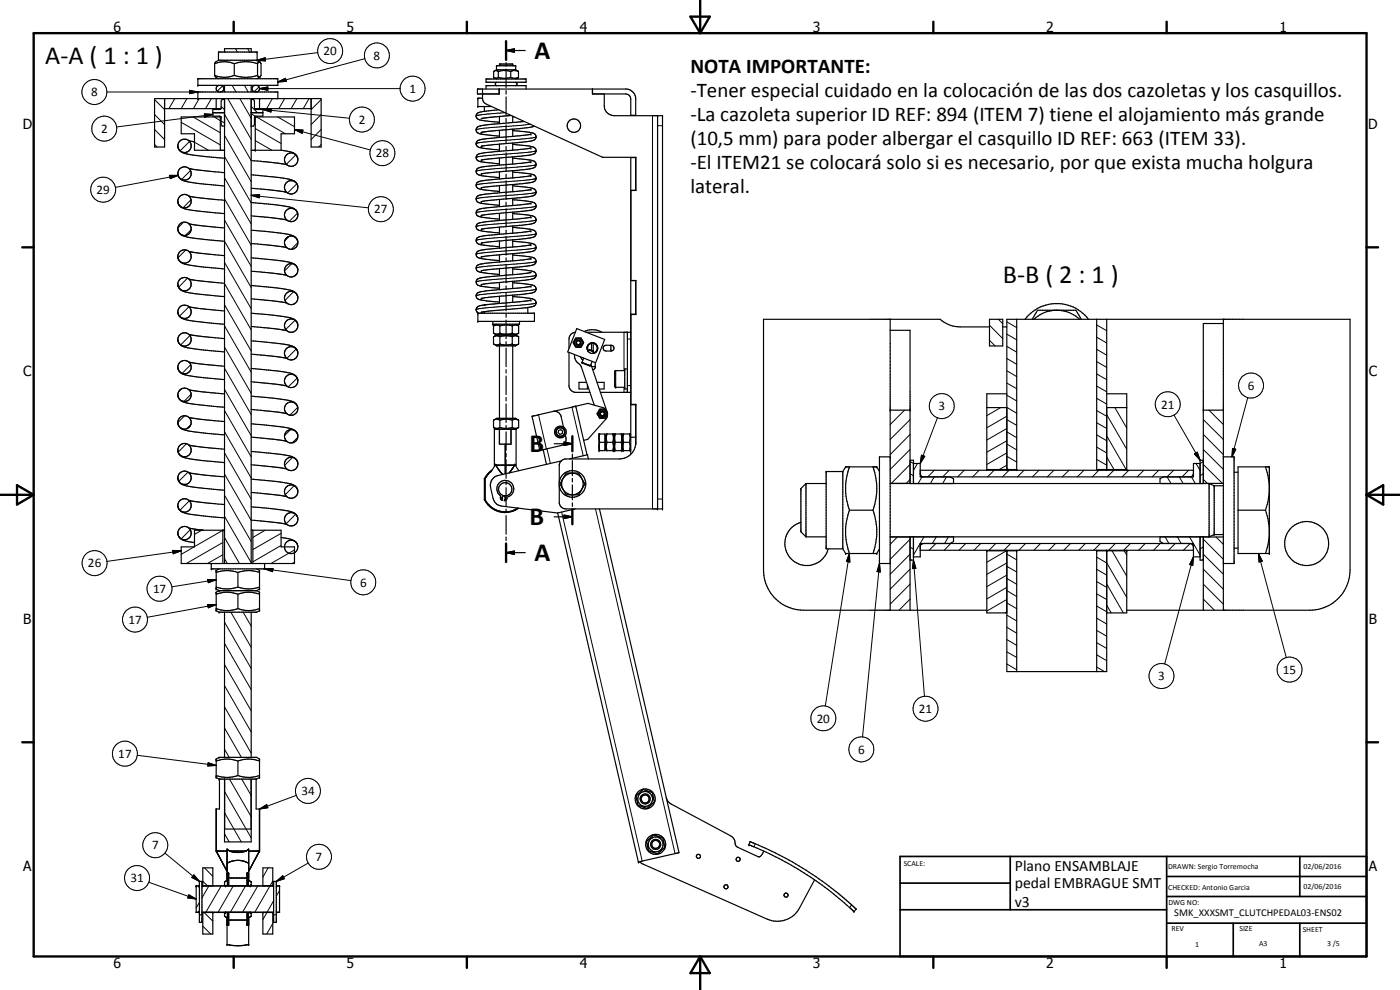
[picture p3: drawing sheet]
<svg xmlns="http://www.w3.org/2000/svg" width="420mm" height="297mm" viewBox="0 0 420 297" stroke-linecap="round" stroke-linejoin="round" font-family="sans-serif">
<defs><g id="words">
<g font-size="7.9">
<text x="160.4" y="17.7">A</text>
<text x="13.6" y="19.2">A-A ( 1 : 1 )</text>
<text x="301" y="84.8">B-B ( 2 : 1 )</text>
<text x="158.9" y="135.7">B</text>
<text x="158.9" y="157.6">B</text>
<text x="160.4" y="168.3">A</text>
</g>
<g font-size="6.3">
<text x="207.2" y="21.8">NOTA IMPORTANTE:</text>
<text x="207.2" y="29">-Tener especial cuidado en la colocación de las dos cazoletas y los casquillos.</text>
<text x="207.2" y="36.2">-La cazoleta superior ID REF: 894 (ITEM 7) tiene el alojamiento más grande</text>
<text x="207.2" y="43.4">(10,5 mm) para poder albergar el casquillo ID REF: 663 (ITEM 33).</text>
<text x="207.2" y="50.6">-El ITEM21 se colocará solo si es necesario, por que exista mucha holgura</text>
<text x="207.2" y="57.8">lateral.</text>
</g>
<g font-size="4.7">
<text x="304.6" y="261.2">Plano ENSAMBLAJE</text>
<text x="304.6" y="266.6">pedal EMBRAGUE SMT</text>
<text x="304.6" y="272">v3</text>
</g>
<g font-size="4.2">
<text x="34" y="9.6">6</text>
<text x="104" y="9.6">5</text>
<text x="174" y="9.6">4</text>
<text x="244" y="9.6">3</text>
<text x="314" y="9.6">2</text>
<text x="384" y="9.6">1</text>
<text x="6.8" y="38.7">D</text>
<text x="410.6" y="38.7">D</text>
<text x="7" y="112.9">C</text>
<text x="410.8" y="112.9">C</text>
<text x="7" y="187.1">B</text>
<text x="410.8" y="187.1">B</text>
<text x="7" y="261.4">A</text>
<text x="410.8" y="261.4">A</text>
<text x="34" y="290.4">6</text>
<text x="104" y="290.4">5</text>
<text x="174" y="290.4">4</text>
<text x="244" y="290.4">3</text>
<text x="314" y="290.4">2</text>
<text x="384" y="290.4">1</text>
</g>
<g font-size="3.9">
<text x="97.1" y="16.6">20</text>
<text x="112.1" y="17.9">8</text>
<text x="27.4" y="28.9">8</text>
<text x="122.9" y="27.9">1</text>
<text x="30.3" y="39.9">2</text>
<text x="107.6" y="37.2">2</text>
<text x="112.8" y="47.2">28</text>
<text x="29" y="58.2">29</text>
<text x="112.3" y="64.1">27</text>
<text x="374.5" y="117">6</text>
<text x="281.6" y="123.1">3</text>
<text x="348.5" y="122.6">21</text>
<text x="26.4" y="170.2">26</text>
<text x="45.9" y="177.9">17</text>
<text x="108.1" y="176">6</text>
<text x="38.6" y="187.2">17</text>
<text x="385" y="202.2">15</text>
<text x="347.6" y="204.1">3</text>
<text x="275.8" y="213.9">21</text>
<text x="245.1" y="216.8">20</text>
<text x="35.5" y="227.4">17</text>
<text x="257.5" y="226.1">6</text>
<text x="90.5" y="238.6">34</text>
<text x="45.6" y="254.8">7</text>
<text x="94.7" y="258.3">7</text>
<text x="39.1" y="264.7">31</text>
</g>
<text font-size="3.1" x="352.4" y="275">SMK_XXXSMT_CLUTCHPEDAL03-ENS02</text>
<g font-size="2.4">
<text x="271.2" y="259.7">SCALE:</text>
<text x="350.6" y="260.8">DRAWN: Sergio Torremocha</text>
<text x="391.2" y="260.6">02/06/2016</text>
<text x="350.6" y="267">CHECKED: Antonio Garcia</text>
<text x="391.2" y="266.7">02/06/2016</text>
<text x="350.6" y="271.4">DWG NO:</text>
<text x="351.6" y="279.3">REV</text>
<text x="372" y="279.4">SIZE</text>
<text x="391" y="279.6">SHEET</text>
<text x="358.7" y="284.1">1</text>
<text x="377.9" y="283.8">A3</text>
<text x="398.3" y="283.8">3 /5</text>
</g>
</g></defs>
<g fill="none" stroke="#000" stroke-width=".35">
<path d="M64.4 19.1l2.9-.6 3 .6M64.4 19.1v3.5M65.6 18.1v-2.5h11.6v2.5M65.6 18.1h11.6M65.6 18.1l-.8 .4-.4 .6M67.4 15.6v-1h8v1M70.3 19.1a10.6 10.6 0 0 1 7 0M70.3 19.1v3.5M77.2 18.1l.7 .4M77.3 19.1a.46 .46 0 0 1 .3-.5 .46 .46 0 0 1 .6 .2l.1 .3v3.5l-.4 .6M77.3 19.1v3.5M149.9 19.7v-.5h4v.5"/>
<path d="M151.9 15.2l2.5-.6v1.1zM151.9 12.4v5.5M151.9 18.8v1.1M151.9 15.2h5.7M49.4 29.6v14.5h-3v-14.5h50v14.5h-3v-14.5M49.4 32.6h16.9M59.4 29.6v-2h24v2M59.4 23.6h24v2h-24zM63.9 33.8h3.5M64.4 22.6a7.5 7.5 0 0 0 5.9 0M64.4 22.6l.3 .5 .9 .5M64.9 29.6v3"/>
<path d="M65.9 25.6a.99 .99 0 0 0-1 1 .99 .99 0 0 0 1 1M66.1 35.1v10M66.1 25.6a1 1 0 0 1 1 1 1 1 0 0 1-1 1M66.3 35.1h-11.9v5h4v5h9M67.4 29.8h-.7l-.3 .6v2.1l-.2 .3-2.3 .1v1.9l2.3 .2 .2 .2v2.1l.3 .5h.7M67.4 25.6v2M67.4 29.6v139.5M70.3 22.6a10.5 10.5 0 0 0 7 0M75.4 29.8h.7l.3 .6v1.9l.2 .5 2.3 .1v1.9h-2l-.4 .3-.1 2.2-.3 .5h-.7M75.4 25.6v2M75.4 29.6v139.5M75.4 33.8h3.5"/>
<path d="M76.4 32.6h17M76.4 35.1h12v5h-4v5M76.6 35.1v10M76.6 25.6a.99 .99 0 0 0-1 1 .99 .99 0 0 0 1 1M76.9 25.6a1 1 0 0 1 1 1 1 1 0 0 1-1 1M77.3 22.6l.2 .5 .4 .1M77.9 29.6v3M77.9 23.2l-.7 .4M144.8 26.7v3.1l.4 .8 .8 .6 34.8 16h10v9.9h-1.5v27.1M144.8 29.5h-1.4v2.5h4.1M145.4 32v1.4M145.9 26.7v-1h12v1"/>
<path d="M145.9 23.7h12v1h-12zM148.4 21.3l.6-.1 .6 .3M148.4 21.3l-.2 .2v1.7l.2 .2M148.4 23.4l.6 .3M149 21v-1.3h5.8v1.3M149 21h5.8M149 21l-.6 .3M149.1 24.7a.54 .54 0 0 0-.4 .4 .54 .54 0 0 0 .3 .6M149.6 21.5a5.7 5.7 0 0 1 3.7 0M149.6 23.2l-.6 .3-.6-.1M149.6 23.2a6.6 6.6 0 0 0 3.7 0M149.6 21.5v1.7"/>
<path d="M149.7 32.9l-4.1 .5a2.74 2.74 0 0 0-2.7 1.2 1.65 1.65 0 0 0 2 1.6l5 .5M149.8 26.7v1.5h-6.5v-1.5h44.9a3.2 3.2 0 0 1 2.6 2.6v5.4M149.9 35v2.1M149.9 39.1v2.2M149.9 39.1l-5.5 .7M151.9 20.7v5.6M151.9 27.2v1M151.9 29.1v5.6M151.9 35.6v1M151.9 37.5v5.6M153.3 23.2a2.52 2.52 0 0 0 2.1 .1M153.3 21.5v1.7"/>
<path d="M153.4 34.7l-9 .9M153.9 34.9v1.8M153.9 38.8v2.1M153.9 35.1h.4M153.9 39.2l5.1 .6a1.39 1.39 0 0 1 1.5 .4 1.39 1.39 0 0 1 .2 1.5 11.3 11.3 0 0 1-5.3 1.1l-11 1.1M154.6 24.7a.52 .52 0 0 1 .5 .4 .52 .52 0 0 1-.3 .6M154.8 21l.7 .4M155.4 21.4a2.31 2.31 0 0 0-2.1 .1M155.4 21.4l.2 .1-.1 1.8M155.5 23.3l-.7 .4M157.3 36.4l-4.2 .4a41.1 41.1 0 0 0-9.8 1.3 1.3 1.3 0 0 0-.2 1.5 1.3 1.3 0 0 0 1.4 .7l5.4 .6M160.3 37.8l-1.9 .5-8.5 .8"/>
<path d="M177.8 26.7v1.5h10a1.52 1.52 0 0 1 1.5 1.5v5M181.3 28.2v3.5a2.96 2.96 0 0 0 3.1 3h14.4v118h-29a2.07 2.07 0 0 1-2-1.7v-5.2M189.3 34.6h1.5M197.3 34.7v118M53.4 52.1l.1 .5M53.4 43.7l.1 .6M53.5 44.3l.5 1M53.5 44.3a2 2 0 0 1 1.5-2.5h1l.8 .5 .5 .9 .1 1a2.03 2.03 0 0 1-3.1 1.2M53.5 44.3l.7 1.1M53.5 52.6l.3 .7M53.5 52.6v.3M53.7 53.2l.1 .2"/>
<path d="M53.8 53.3l.5 .5a23.8 23.8 0 0 0 7.3 1.5l5.8 .5M54.1 45.3a11.8 11.8 0 0 0 5.9 1.5l7.4 .7M56.7 50.5l.5 .8a1.92 1.92 0 0 1-.7 2.4l-.7 .3h-.8l-1-.5M56.7 58.8l.1 .1M56.7 42.2l1.7 .3M56.8 58.9a2.02 2.02 0 0 0-2.5-.3 2.02 2.02 0 0 0-.8 2.4M56.8 58.9a1.98 1.98 0 0 1-.3 3.1 1.9 1.9 0 0 1-2.2 0M56.8 58.9l10.6 1.2M67.4 51.8l-10.3-1.1a2.23 2.23 0 0 0-3.6 .6v1.3M75.4 52.5l6.3 .5a18.8 18.8 0 0 1 6.9 1.5l.5 .7M75.4 56.5l10.7 1.2M75.4 48.2l8.1 .7 2.6 .5"/>
<path d="M75.4 45.1h9M84.4 45.1l1.9 .3a3.8 3.8 0 0 1 2.8 1.4M88.8 54.8l-.8-.5-1-.1a2.01 2.01 0 0 0-1 3.4 2.01 2.01 0 0 0 3.4-1l-.1-1M88.9 54.9l.4 .7M89.1 46.8v.2M89.2 55.4l.1 .2M89.3 55.6l.1 .3M89.3 47.3l.1 .3M144.5 43.9h.1M149.9 43.2v2.2M149.9 47.4v2.1M149.9 51.6v2.1"/>
<path d="M149.9 55.7v2.1M149.9 59.9v2.1M149.9 45.4l-.5 .1a18.2 18.2 0 0 0-6.2 1 1.29 1.29 0 0 0-.1 1.4 1.29 1.29 0 0 0 1.3 .7l5.5 .5M149.9 57.8l-.5 .1a18.2 18.2 0 0 0-6.2 1 1.29 1.29 0 0 0-.1 1.5 1.29 1.29 0 0 0 1.3 .6l5.5 .6M149.9 41.2l-2 .2a8.8 8.8 0 0 0-4.8 1.1 1.49 1.49 0 0 0 1.6 1.9l5.2 .6M149.9 49.5l-1 .2a15.2 15.2 0 0 0-5.7 .9 1.29 1.29 0 0 0-.1 1.5 1.29 1.29 0 0 0 1.3 .6l5.5 .6M149.9 53.7l-1 .1a16.3 16.3 0 0 0-5.7 1 1.27 1.27 0 0 0-.1 1.4 1.27 1.27 0 0 0 1.3 .6l5.5 .6M151.9 43.9v1.1M151.9 45.8v5.6M151.9 52.3v1M151.9 54.2v5.6M153.9 42.9v2.2"/>
<path d="M153.9 47.1v2.1M153.9 51.2v2.2M153.9 55.4v2.1M153.9 59.5v2.1M153.9 43.3l5.7 .7a1.21 1.21 0 0 1 1.3 1.2 1.21 1.21 0 0 1-1.4 1.2l-15.1 1.6M153.9 47.5l5.4 .5a1.3 1.3 0 0 1 1.3 .7 1.3 1.3 0 0 1 0 1.4l-.8 .4-2.5 .4-12.9 1.3M153.9 51.6l5.1 .6a1.42 1.42 0 0 1 1.5 .5 1.42 1.42 0 0 1 .2 1.4l-.7 .5-1.3 .3-14.3 1.4M153.9 55.8l5.7 .6a1.21 1.21 0 0 1 1.3 1.3 1.21 1.21 0 0 1-1.4 1.1l-15.1 1.7M153.9 59.9l5.4 .6a1.27 1.27 0 0 1 1.3 .6 1.27 1.27 0 0 1 0 1.5l-1.1 .4-2.2 .4-12.9 1.2M159.3 40.3h-.1M159.3 56.9l-2.6 .4-6.8 .5M159.3 52.7l-9.4 1"/>
<path d="M159.3 48.6l-9.4 .9M159.3 44.4l-9.4 1M159.3 40.3l-9.4 .9M189.3 57.1h1.5M189.3 47.2v89.1M189.3 47.3h1.5M53.4 77l.1 .5M53.4 68.7l.1 .6M53.4 60.4l.1 .6M53.5 77.5l.8 1.1M53.5 61l.3 .6M53.5 77.5v.3"/>
<path d="M53.5 69.3v.2M53.5 61l.3 .7M53.7 69.8l.1 .2a8.6 8.6 0 0 0 5.2 1.6l8.4 .8M53.8 61.6l.8 .7a32.3 32.3 0 0 0 9.4 1.5l3.4 .3M54 61.8l.1 .1M54.2 78.6a16.8 16.8 0 0 0 6.9 1.5l6.3 .6M56.7 75.4l.5 .8a1.92 1.92 0 0 1-.7 2.4l-.5 .3a2.1 2.1 0 0 1-2.3-.8M56.7 67.1l4.3 .7 6.4 .6M67.4 76.7l-8.4-.8-1.9-.3-1.3-.6h-.8l-.9 .4-.5 .6-.2 .8 .1 .7M75.4 73.1l10.7 1.2M75.4 69.1l5.1 .4a22.5 22.5 0 0 1 7.9 1.5l.7 .7M75.4 60.7l6.8 .7a18.7 18.7 0 0 1 6.2 1.3l.5 .5 .4 .7"/>
<path d="M75.4 64.8l10.7 1.2M75.4 77.3l5.1 .6a20.9 20.9 0 0 1 8.1 1.5l.5 .6M88.5 71.1a2.01 2.01 0 0 0-2.9 .8 2.01 2.01 0 0 0 1.2 2.8 2.01 2.01 0 0 0 2.6-1.5l-.1-1M88.8 71.3l.1 .2M88.9 71.5l.2 .2M89.1 71.7l.2 .5M89.3 72.2l.1 .3M144.4 68.8h.1M149.9 64v2.2M149.9 68.2v2.1M149.9 72.3v2.2M149.9 76.5v2.1"/>
<path d="M149.9 70.3l-4.8 .5a2.19 2.19 0 0 0-2.2 1.1 1.77 1.77 0 0 0 2.1 1.6l4.9 .5M149.9 74.5l-5.2 .5a1.49 1.49 0 0 0-1.6 2 12.2 12.2 0 0 0 5.7 1.1l1.1 .1M149.9 66.2h-.5a18.2 18.2 0 0 0-6.2 1 1.27 1.27 0 0 0-.1 1.5 1.27 1.27 0 0 0 1.3 .6l5.5 .6M149.9 78.6l-4.8 .5a1.79 1.79 0 0 0-2.2 1.6 2.67 2.67 0 0 0 2.8 1.2l4.2 .4M151.9 60.7v1M151.9 62.6v5.6M151.9 69v1.1M151.9 71v5.5M151.9 77.4v1.1M151.9 79.3v5.6M153.9 63.7v2.1M153.9 67.8v2.2"/>
<path d="M153.9 72v2.1M153.9 76.1v2.2M153.9 64.1l5.7 .6a1.23 1.23 0 0 1 1.3 1.3 1.23 1.23 0 0 1-1.4 1.2l-15.1 1.6M153.9 68.2a19.4 19.4 0 0 1 6.5 1 1.26 1.26 0 0 1 .3 1.5 1.26 1.26 0 0 1-1.4 .7l-14.9 1.5M153.9 72.4l5.7 .6a1.21 1.21 0 0 1 1.3 1.1 1.21 1.21 0 0 1-1.1 1.3l-15.4 1.7M153.9 76.5l5.7 .7a1.23 1.23 0 0 1 1.3 1.2 1.23 1.23 0 0 1-1.4 1.2l-15 1.6M159.3 61l-14.6 1.5a1.49 1.49 0 0 0-1.6 2l1.3 .7 5.5 .5M159.3 77.6l-9.4 1M159.3 73.4l-9.4 1.1M159.3 69.3l-2.6 .4-6.8 .6M159.3 65.2l-9.4 1M53.4 93.6l.1 .5"/>
<path d="M53.4 85.3l.1 .6M53.5 85.9a4.7 4.7 0 0 0 4.2 2.1l9.7 1M53.5 94.1v.3M53.5 85.9l.3 .7M53.7 94.7a6.7 6.7 0 0 0 4.9 1.7l8.8 .9M54 86.7l.1 .1M56.7 83.7l.1 .1M56.7 92.1l10.7 1.2M56.8 83.8a2.05 2.05 0 0 0-2.5-.2 2.05 2.05 0 0 0-.8 2.3M56.8 83.8a2.04 2.04 0 0 1-.5 3.2l-.1 .1a2.08 2.08 0 0 1-1.9-.2M56.8 83.8l10.6 1.2M75.4 81.4l10.7 1.2"/>
<path d="M75.4 85.6l5.1 .5a24.2 24.2 0 0 1 7.9 1.5l.5 .5 .4 .7M75.4 89.7l6.4 .6 4.3 .6M75.4 98l6.4 .6 4.3 .6M75.4 94l5.7 .5a20.1 20.1 0 0 1 7.3 1.4l.9 1.2M89.1 80l-.8-.7a2 2 0 0 0-2.7 .9 2 2 0 0 0 1 2.7l1.2 .2a2.13 2.13 0 0 0 1.6-1.6l-.1-1M89.1 80l.2 .5M89.2 88.6l-.9-1-1.3-.2a2.01 2.01 0 0 0-1 3.4 2.01 2.01 0 0 0 3.4-1l-.1-1M89.3 97.1l.1 .3M89.3 88.8l.1 .3M89.3 80.5l.1 .3M143.4 94h17v2.4h-17zM144.5 81.2h.1"/>
<path d="M144.5 81.2l-.1 .1M144.5 93.7h.1M144.5 93.7h-.1M145.4 91.4h.3M145.4 91.4v.1M145.4 93.5v.5M147.9 96.4v.9h8v-.9M148.1 97.8v2.1M148.1 99.9a1.63 1.63 0 0 0 1.9 0M148.1 97.8l.2-.1a1.62 1.62 0 0 1 1.7 .1M148.1 99.9l.9 .6M149 97.3l-.9 .5"/>
<path d="M149.9 80.6v2.1M149.9 84.8v2.1M149.9 88.9v2.2M149.9 86.9l-5.2 .6a1.45 1.45 0 0 0-1.6 1.9 12.2 12.2 0 0 0 5.7 1.2h1.1M149.9 82.7l-4.8 .5a2.19 2.19 0 0 0-2.2 1.2 1.68 1.68 0 0 0 2.1 1.6l4.9 .5M150 97.8v2.1M150 99.9l1.5 .3 2.2-.3M150 97.8l1.9-.3 1.8 .3M151.9 85.8v1M151.9 87.7v5.6M151.9 94.1v1.1M151.9 96.1v5.5"/>
<path d="M153.7 97.8v2.1M153.7 99.9l.8 .3 1.1-.3M153.7 97.8l1-.3 .9 .3M153.9 80.3v2.1M153.9 84.4v2.2M153.9 88.6v2.1M153.9 80.7a19.4 19.4 0 0 1 6.5 1 1.26 1.26 0 0 1 .3 1.5 1.26 1.26 0 0 1-1.4 .6l-14.9 1.6M153.9 84.8l5.7 .7a1.21 1.21 0 0 1 1.3 1.1 1.21 1.21 0 0 1-1.1 1.3l-15.4 1.6M153.9 89l5.7 .6a1.23 1.23 0 0 1 1.3 1.3 1.23 1.23 0 0 1-1.4 1.2l-1.1 .1M154.7 97.3l.9 .5M155.6 97.8v2.1M155.6 99.9l-.9 .6"/>
<path d="M158.4 92.2v1.8M158.4 92.2l-13.9 1.5M159.3 90l-2.1 .4-9.1 .8a12 12 0 0 0-4.9 1l-.1 .1a1.12 1.12 0 0 0 .5 1.7M159.3 85.9l-9.4 1M159.3 81.8l-9.4 .9M159.3 81.7v.1M172.7 99.7a2.08 2.08 0 0 0-1.9 2v2.8M173.1 98.6l8.4 3.3-2.7 6.9-8.4-3.2zM175.3 99.5a5.8 5.8 0 0 1 5.4 .2M175.9 99.7h13.4M188.3 99.7v18M189.3 84.2h1.5v10.2h-1.5v26.9h1.5v12.1"/>
<path d="M189.3 94.3h1.5M267.2 99.1h5.9v46M267.2 95.8v87.3M297 95.8h3.9v8h-3.9zM297 98.1h-8.8a9 9 0 0 1-6.1-2.3h-53v75.3a12.1 12.1 0 0 0 12.1 12h55M300.9 98.1h1.3M305.1 95.8v45.3M307.6 95.8a12 12 0 0 1 19.1 0M309.8 95.8l1.6-2.7h11.5l1.6 2.7M316.4 93.1a10 10 0 0 0-6.1 2.7M317.9 93.1a10 10 0 0 1 6.1 2.7M329.1 95.8v45.3"/>
<path d="M332.1 95.8v45.3M367.1 97.1h-6v48M367.1 95.8v87.3M53.4 101.9l.1 .5M53.4 110.2l.1 .5M53.4 118.4l.1 .6M53.5 102.4a3.9 3.9 0 0 0 3.8 2.1l10.1 1.1M53.5 110.7v.3a4.1 4.1 0 0 0 3.8 1.8l10.1 1.1M53.5 119v.3M53.7 119.5a7 7 0 0 0 4.9 1.8l8.8 .9M56.7 100.3l4.3 .7 6.4 .6M56.7 117l10.7 1.2"/>
<path d="M56.7 108.6l3.6 .6 7.1 .7M75.4 110.5l5.1 .5a24.2 24.2 0 0 1 7.9 1.5l.5 .5M75.4 118.9l6.3 .5a16.1 16.1 0 0 1 7.1 1.7l.1 .2M75.4 102.3l5.1 .4a19.7 19.7 0 0 1 8.1 1.7l.5 .5M75.4 106.3l10.7 1.2M75.4 114.6l7.4 .7 3.3 .5M88.9 113a2.01 2.01 0 0 0-3.1 .1 2.01 2.01 0 0 0 .8 3 2.01 2.01 0 0 0 2.8-1.4l-.1-1M88.9 113l.4 .7M89.1 104.9a2.01 2.01 0 0 0-3.2-.2 2.01 2.01 0 0 0 .6 3.1 2.01 2.01 0 0 0 2.9-1.4l-.1-1M89.1 104.9l.2 .5M89.3 105.4l.1 .3M89.3 113.7l.1 .3"/>
<path d="M148.1 101v2.2M148.1 103.2l.9 .6h5.7l.9-.6M148.1 103.2a1.63 1.63 0 0 0 1.9 0M148.1 101a1.63 1.63 0 0 1 1.9 0M149 100.5h5.7M149 100.5l-.9 .5M149.9 103.8v21.7M150 101v2.2M150 103.2l1.5 .3 2.2-.3M150 101l1.5-.2 2.2 .2M151.9 102.5v1M151.9 104.4v5.6"/>
<path d="M151.9 110.9v1M151.9 112.8v5.6M151.9 119.3v1M153.7 101v2.2M153.7 103.2l.8 .3 1.1-.3M153.7 101l.8-.2 1.1 .2M153.9 103.8v21.7M154.7 100.5l.9 .5M155.6 101v2.2M170.8 105.7v10a2.09 2.09 0 0 0 2 2h4.2M172.4 106.4a3.5 3.5 0 0 0 1.8 3.2l4.1 11.9M172.8 101.4h1.6l.3 .6a1.09 1.09 0 0 1 0 1.7l-.3 .5h-1.6l-.8-1.4z"/>
<path d="M174.2 107.1l.7 1M175.2 107.4l-.5 1.3 .1 .3 2.4 .8 .5-1.3M176 114.7h-2.2v2h2.5v-1.2M176.7 105h.1M176.7 105l.8 .2M176.8 105l1.3 .5M176.8 103.2a1.58 1.58 0 0 0-.4 2.1 1.58 1.58 0 0 0 2 .6M177.4 109.3l4.7 14.1M177.5 105.2l.5 .2M177.5 103a1.45 1.45 0 0 0-.9 2.3M177.5 102.9a1.61 1.61 0 0 0-.9 2.6l.1-.5M177.5 102.9h.5"/>
<path d="M177.5 102.9v2.3M177.6 102.9l-.5 .1M177.9 102.9l.6 .1M178 105.4l.1 .2M178 102.9l1 .5M178 102.9v2.5M178 103a1.49 1.49 0 0 1 1.3 1.5 1.49 1.49 0 0 1-1.3 1.4M178.1 105.5v.1M178.1 105.6l-.1 .4M178.6 103.1l.5 .5 .3 .6M178.6 108.8v1.5l-.3 .5-.4 .1M178.6 109.9l-1 .1"/>
<path d="M179 103.5a1.55 1.55 0 0 1-.4 2.3M179.2 114.7h2.1v2h-1.4M179.4 104.8l-.8 1-.6 .2v-.1M179.4 104.3v.3M180.2 117.7h9.1M181.3 103.8l.6-.2h1.5a.87 .87 0 0 1 .9 .9 .87 .87 0 0 1-.9 .8h-1.5a.87 .87 0 0 1-.8-.5 .87 .87 0 0 1 .2-1zM183.3 103.6v1.7M187.5 111.2h-2.7l-.3 .3 .1 4.6 2.9 .1M188.3 110.7h-.8v6h.8M302.2 118.2h-6v22.9M332.1 118.2h6v22.9M53.4 126.7l.1 .6"/>
<path d="M53.4 135l.1 .6M53.5 127.3l.2 .5a4.4 4.4 0 0 0 3.6 1.6l10.1 1.1M53.5 135.6l.2 .5M53.7 136.1l.6 .6M54.2 136.7a16.1 16.1 0 0 0 6.3 1.5l6.9 .6M56.7 125.3l10.7 1.2M56.7 133.5l3.6 .6 7.1 .7M75.4 127.2l5.1 .4a24.2 24.2 0 0 1 7.9 1.5l.7 .7M75.4 122.9l7.4 .7 3.3 .5M75.4 135.5l5.1 .4a24.2 24.2 0 0 1 7.9 1.5l.5 .5M75.4 131.1l6.4 .6 4.3 .7M75.4 139.4l6 .6 4.7 .7"/>
<path d="M88.6 129.3a2.01 2.01 0 0 0-3 .6 2.01 2.01 0 0 0 1.1 2.9 2.01 2.01 0 0 0 2.7-1.5l-.1-1M88.9 121.3a2.01 2.01 0 0 0-3.2 .3 2.01 2.01 0 0 0 1.3 3l1.2-.1 .7-.6 .5-.9-.2-1.2M88.9 137.9a2.01 2.01 0 0 0-3.1 .1 2.01 2.01 0 0 0 .8 3 2.01 2.01 0 0 0 2.8-1.4l-.1-1M88.9 121.3l.5 1M88.9 137.9l.4 .7M88.9 129.6l.2 .2M89.1 129.8l.2 .5M89.3 130.3l.1 .3M89.3 138.6l.1 .3M148.1 126.1l.9-.6h5.7l.9 .6M148.1 126.1a1.63 1.63 0 0 1 1.9 0M148.1 128.3a1.85 1.85 0 0 0 1.9 0"/>
<path d="M148.1 128.3l.9 .5M148.1 126.1v2.2M148.8 139.3l-.4 .3v-10.8h6.5v10.8l-.4-.3M148.8 139.6h5.7M148.8 139.3v.3M148.8 139.6l1.4 2 .7 .7M148.8 139.3l-1.4 2.1-1.8 2.2M149.9 128.8v4.5h3.5v-4.5M150 126.1l1.5-.3 2.2 .3M150 128.3a6.6 6.6 0 0 0 3.7 0M150 126.1v2.2M151.6 133.3v8.9"/>
<path d="M151.9 121.2v5.5M151.9 127.6v1.1M151.9 129.6v5.5M151.9 136v1.1M151.9 137.9v5.6M153.7 126.1l.8-.3 1.1 .3M153.7 128.3a1.82 1.82 0 0 0 1.9 0M153.7 126.1v2.2M154.5 139.3l1.2 1.9M154.5 139.3v.3M154.5 139.6l-1.7 2.3M155.6 128.3l-.9 .5"/>
<path d="M155.6 126.1v2.2M163 134.9l1 4.4M166 123.4a2.02 2.02 0 0 1 2.4 1.6l.7 3.1M166 123.4l-6.3 1.5 2.3 10.2 1-.2M166.3 133.1h5.5M167.6 129.2l.7-.3 .6 .5-.2 .7-.6 .2-.6-.5zM168.4 138.3l-18.9 4.4a3 3 0 0 0-2.3 3.6l.8 3.3a3.1 3.1 0 0 0 2.6 2.2l16.7 2.1 5.3-1.2M169.3 132.6l2.5 .5-2.5 .5zM169.7 130.6a2.17 2.17 0 0 1-1.4 3.1l-5.3 1.2M170.9 137.7l5.4-1.3 .3 1.3M171.8 130.9v4.5M171.8 136.3v1"/>
<path d="M171.8 138.2v4.5M172.8 121.9l-6.8 1.5M172.8 121.9l3.4 14.6M172.8 121.9l3.7-.9 4.6 1.3 .9 .9 .3 .8M179.8 130.2h1.7v5h-1.7zM179.8 131.7l.2 1M179.8 134.2l.2 1M180 122.8h1.6l.3 .5a.96 .96 0 0 1 0 1.7l-.3 .5h-1.6l-.3-.5a.96 .96 0 0 1 0-1.7zM180 130.2l-.2 .9M180 132.7l-.2 .9M180 132.7h1.5M180.5 123.4a.75 .75 0 0 1 1 .8 .75 .75 0 0 1-1 .6 .75 .75 0 0 1-.3-1.1"/>
<path d="M180.5 123.4l-.3 .3M181.5 130.6h.3M181.5 134.9h.3M181.8 130.5l.1-.3h2.2l.2 .3M181.8 134.9l.1 .3h2.2l.2-.3M181.8 130.5v4.4M182.2 132.7h1.7M182.2 132.7l-.3 1.2 .3 1.3M182.2 130.2l-.3 1.2 .3 1.3M182.3 124.2l-.3 1.3-5.6 6.3-1.2 .3M183.9 130.2l.2 1-.2 1.5M183.9 132.7l.2 .9-.2 1.6"/>
<path d="M184.3 130.5l.2-.3h2.1l.2 .3M184.3 134.9l.2 .3h2.1l.2-.3M184.3 130.5v4.4M184.7 132.7h1.7M184.7 132.7l-.2 .9 .2 1.6M184.7 130.2l-.2 1 .2 1.5M186.4 130.2l.2 1-.2 1.5M186.4 132.7l.2 .9-.2 1.6M186.8 130.5l.2-.3h2.1l.2 .3M186.8 134.9l.2 .3h2.1l.2-.3M186.8 130.5v4.4M187.2 132.7h1.7"/>
<path d="M187.2 130.2l-.2 1 .2 1.5M187.2 132.7l-.2 .9 .2 1.6M188.9 130.2l.2 1.2-.2 1.3M188.9 132.7l.2 1.2-.2 1.3M189.3 121.5h1.5M189.3 131.2h1.5M190.8 133.2a5 5 0 0 1-5 4.5l-16.6 .1-.9 .6-.5 1v5.2M267.2 137.1h-3.3v32h3.3M267.2 123.1h5.9M273.1 138.1h1v7M274.1 139.1h2.1v4h82v-4h2M296.2 122.3h6"/>
<path d="M332.1 122.3h6M361.1 123.1h6M361.1 138.1h-.9v7M367.1 137.1h3.3v32h-3.3M53.4 159.9l.3 1.2M53.4 143.3l.1 .6M53.4 151.6l.1 .6M53.5 152.2a2.01 2.01 0 0 1 1.4-2.5 2.01 2.01 0 0 1 2.5 1.6v.8a2 2 0 0 1-3.3 1.1M53.5 143.9a2.01 2.01 0 0 1 1.4-2.5 2.01 2.01 0 0 1 2.5 1.6l-.3 1.3-.4 .6-.7 .4h-1.2l-.5-.3-.7-.7M53.5 143.9a3.6 3.6 0 0 0 3.5 2.1l10.4 1.1M53.5 152.2l.2 .6a5.8 5.8 0 0 0 4.4 1.6l9.3 1M53.5 143.9v.3"/>
<path d="M53.5 152.2l.5 1M56.7 158.5l4.4 .6M56.7 141.9l10.7 1.2M56.7 150.2l10.7 1.2M66.9 159.1v10M67.4 159.1h-9v5h-4v5h34v-5h-4v-5h-9M75.4 147.7l6.7 .7 4 .6M75.4 152.1l6.3 .6a18.8 18.8 0 0 1 6.9 1.4l.5 .6M75.4 143.8l7.9 .7a13.4 13.4 0 0 1 5.3 1.3l.5 .6M75.4 156.1l7.4 .7 3.3 .5M75.9 159.1v10M88.8 146.1a2 2 0 0 0-2.9 .1 2 2 0 0 0 .2 2.9l.9 .4h.6a1.87 1.87 0 0 0 1.6-1.2l.1-1.4"/>
<path d="M88.9 146.2l.2 .2M89.1 154.7a2.01 2.01 0 0 0-3.4 0 2.01 2.01 0 0 0 1.3 3.1l1-.1 .9-.6 .5-.9-.2-1.2M89.1 146.4l.2 .5M89.1 154.7l.3 .8M89.2 146.6l.1 .3M89.3 146.9l.1 .3M145.4 143.6v6.3M145.4 143.6h.2M145.4 149.9h.2M145.4 149.9a7 7 0 0 0 10.2 2.6M145.6 143.6v6.3M145.6 149.9a6.8 6.8 0 0 0 9.8 2.5"/>
<path d="M147.7 141l-1.3 1.2-1 1.4M149.9 144.8a2.54 2.54 0 0 1 4 .7 2.54 2.54 0 0 1-1.7 3.6l-.2 .8-.7 .3 .1-.4 .4-.3-.3-.3 .1-.4-.6-.1-.1 .4-.3 .2 .2 .3-.1 .6-.5-.6v-.8a2.61 2.61 0 0 1-.3-4zM151.9 144.4v1M151.9 146.3v5.6M151.9 152.8v1M151.9 154.7v5.6M166.3 155.1h5.5M168.8 143.9l-.2 1.7 .6 1.6M169.2 147.2l.7 1.3h3.8l.7-1.3M169.2 147.2a3.3 3.3 0 0 0 5.2 0M169.3 154.6l2.5 .5-2.5 .5zM171.8 143.6v1"/>
<path d="M171.8 145.5v4.5M171.8 150.9v1M171.8 152.8v4.5M174.6 143.6l-.9-1.7h-3.8l-1.4 2.5a1 1 0 0 0 0 1.6l.7 1.2M174.6 143.6a3.3 3.3 0 0 0-3.1-1.6 3.3 3.3 0 0 0-2.8 2M174.6 143.6l.9 1.6-.7 1.2M174.6 143.6l.2 .4M174.8 146.4l-.4 .8M174.8 143.9l.2 1.3-.2 1.2M179.9 152.7l23.9 103.1-12.2 2.9-24.2-104.8M240.4 156.7a6.6 6.6 0 0 0-2.8 11.1 6.6 6.6 0 0 0 11-3.1M241.9 145.1h6"/>
<path d="M241.9 145.1v16M241.9 145.1l-1.5 1.5v13l1.5 1.5M252.9 141.5h-5v23.2h5M252.9 141.5v23.2M252.9 141.5l.9-1.4h9.3l.8 1.4M254.9 153.1a18.8 18.8 0 0 0 0 13M254.9 140.1a18.8 18.8 0 0 0 0 13M254.9 153.1h7.1M262 140.1a18.8 18.8 0 0 1 0 13M262 153.1a18.8 18.8 0 0 1 0 13M267.2 145h5.9M267.2 145.1h95.7"/>
<path d="M276.2 141.1h82M276.2 142.3l.3 .6 .6 .2M285.1 143.1l1.1 .5v1.5M296.2 140.9h8.9M302.2 141.1v-45.3h103v75.3a12.1 12.1 0 0 1-12.1 12h-55M329.1 140.9h9M349.2 143.1l-1.1 .5v1.5M358.2 142.1l-.4 .8-.6 .2M361.1 145h6M362.9 145.1v16l1.5-.7M362.9 145.1l1.5 .7M364.4 145.8v14.6"/>
<path d="M364.4 145.8h2.7M370.4 141.7h1.1M371.5 140.1h9.4v26h-9.4zM371.5 153.1h8.3M379.8 140.1l.7 2.6 .4 3.1M379.8 153.1l.7 2.5 .4 3.2M380.9 147.4l-.4 3.1-.7 2.6M53.6 160.9a2 2 0 0 1 1.1-2.8 2 2 0 0 1 2.7 1.5v.7a2.01 2.01 0 0 1-1.6 1.6 2.01 2.01 0 0 1-2.1-.8M53.7 161.1a6.6 6.6 0 0 0 4.7 1.7M63.4 169.1v1.6h16v-1.6M64.9 178.3l3.2-.6 3.3 .6M64.9 176.1l2.5 .6a8.7 8.7 0 0 0 4-.6"/>
<path d="M64.9 171.7a9.8 9.8 0 0 1 6.5 0M65.7 177.2l-.8 .5v5.5l.8 .5h11.3l.9-.5v-5.5l-.9-.5M65.7 170.7l-.8 .5v5.5l.8 .5M65.7 177.2h11.3M71.4 171.7v4.4M71.4 178.3v4.3M71.4 178.3l3.2-.6 3.3 .6M71.4 176.1l2.5 .6a8.7 8.7 0 0 0 4-.6M71.4 171.7a9.7 9.7 0 0 1 6.5 0M77 170.7l.9 .5v5.5l-.9 .5M84.4 161.3l2.2 .3 2.1 1M88.7 162.6l.4 .5 .3 .7"/>
<path d="M151.9 165.8l2.5-.4v.9zM151.9 161.1v1.1M151.9 163.1v5.5M151.9 165.8h5.7M241.9 161.1h6M252.9 164.7l.9 1.4h9.3l.8-1.4M267.2 161.1h99.9M273.1 161.1v22M274.1 167.1h2.1v-4h82v4h2M274.1 161.1v7h-1M276.2 165.1h82M277.1 163.1l-.6 .2-.3 .6"/>
<path d="M286.2 161.1v1.4l-1.1 .6M296.2 165.1v18.8h6M296.2 165.3h8.9M302.2 165.1v36.4h29.9v-36.4M305.1 165.1v36.4M329.1 165.3h9M329.1 165.1v36.4M338.1 165.1v18.8h-6M348.1 161.1v1.4l1.1 .6M357.2 163.1l.7 .3 .3 .7M360.2 161.1v7h.9M361.1 161.1v22"/>
<path d="M364.4 160.4h2.7M370.4 164.5h1.1M380.9 160.4l-.4 3.1-.7 2.6M64.9 182.6l3.2 .6 3.3-.6M67.4 183.7v43.5M71.4 182.6l3.2 .6 3.3-.6M75.4 183.7v43.5M64.9 227.8l.8-.6h11.3l.9 .6v5.5l-.9 .5h-11.3l-.8-.5zM64.9 228.3a9.1 9.1 0 0 1 6.5 0M64.9 232.7l.5 .1a9.5 9.5 0 0 0 6-.1M65.9 233.8v8.9h-1v12.7M67.4 233.8v18.8h8v-18.8"/>
<path d="M67.4 233.8v15h7.9v-15M71.4 228.3a9 9 0 0 1 6.5 0M71.4 232.7a9.7 9.7 0 0 0 6.5 0M71.4 228.3v4.4M76.9 233.8v8.9h1v12.7M190.9 238.8l1.6-1.4a.76 .76 0 0 1 1.2-.3l1.4 .4a.76 .76 0 0 1 .8 1l.5 2.1-1.9 1.7a1.51 1.51 0 0 1-1.6-.2l-.7-.2a.72 .72 0 0 1-.7-.3 .72 .72 0 0 1-.2-.7zM199.9 239.3l.3 .8 .9 .9 18.2 9.8a2.88 2.88 0 0 1 1.4 2.7l.8 .8 6.2 2.8 .8-.5 .8-1.2M64.9 255.4h3.2M64.9 255.4l3.2 6.1M64.9 255.4l2.3 4.2M68.1 259a6.3 6.3 0 0 1 6.5 0M68.9 255.4h5"/>
<path d="M68.9 255.4l-.8-.6v9.3M68.9 255.4l2.2 .4M68.9 255.4l2.2 .4 2.8-.4M73.9 255.4l.7-.6v9.3M73.9 255.4l-2.2 .4M74.6 255.4h3.3M77.9 255.4l-3.3 6.1M77.9 255.4l-3.3 6M192 258.6l.9 .6 37.4 16.6a7.6 7.6 0 0 0 9.6-3.3l4.6-8.5M194 252.5l1.6-1.5a.79 .79 0 0 1 1.3-.3l2 .7 .6 2.9-.8 .7a2 2 0 0 1-3 .6l-.3-.1a.78 .78 0 0 1-.9-.9zM225.1 252.5l-.4 1 .4 .1a97.5 97.5 0 0 1 14.3 7.1l3.8 2.4a100.9 100.9 0 0 1 13 10.3M225.1 252.5v.1"/>
<path d="M225.1 252.6h.2a102.8 102.8 0 0 1 28.6 17.4l3.1 2.8-.8 .6M58.9 273.7h.8M59.7 273.5h.1M59.7 266h.1M59.8 266.1l-.1-.3h-.8v8h.8l.1-.3M59.8 264.5h.8v12.2h-.8zM59.8 274.5h.8M60.6 265.8h21.5M60.6 273.7h21.5M60.6 273.8h21.5M60.9 265.8v-5.4h3v5.4M60.9 273.8v6.4h3v-6.4"/>
<path d="M60.9 265.8h3M67.4 273.8v1.1l.9 .6M67.4 265.6l.2 .2M67.4 265.6l.2 .1M67.5 273.8l-.1 .1zM67.6 273.8h.1M67.6 265.7l7.5 .1M67.8 264.3l-.4 .3v1.2M67.8 260.9l.3 .5M67.8 264.3l-.4 .4M68.1 277.5h.5M68.1 262h.5v3.8"/>
<path d="M68.1 262h.5M68.1 275.4v8l3.3 .4 3.2-.4v-8M68.3 273.8v3.6M68.3 262.3v3.5M68.3 264.1l-.5 .2M68.3 264l-.5 .3M68.3 277.4l.2 .1zM68.5 262l-.2 .3M68.6 273.8v3.8h-.5M68.6 263.4h5.6M68.6 276.1h5.6M74.2 277.5h.4"/>
<path d="M74.2 273.8v3.8h.4M74.2 262h.4M74.3 262l.2 .1v3.7M74.3 277.5l.2-.1zM74.5 273.8v3.6M74.5 264.1l.5 .2M74.5 264l.5 .3M74.6 262h-.4v3.8M75 264.3l.4 .3v1.2M75 264.3l.4 .4M75.1 265.8h.1M75.1 273.8h.1"/>
<path d="M75.2 273.8l.2 .2M75.2 273.8l.2 .3M75.2 265.7l-.1 .1M75.3 265.7l-.1 .1M75.3 265.6v.1M75.4 273.8v1.1l-.9 .6M78.9 265.8v-5.4h3v5.4M78.9 273.8v6.4h3v-6.4M78.9 265.8h3M82.1 274.5h.8M82.1 264.5h.8v12.2h-.8zM82.9 273.5h.1"/>
<path d="M82.9 266.1l.1-.3h.9v8h-.9l-.1-.3M82.9 266h.1M83 273.7h.9M256.2 273.4h.1"/>
<circle cx="172.2" cy="37.7" r="2.01"/>
<circle cx="87.4" cy="47.9" r="2.01"/>
<circle cx="55.4" cy="68.6" r="2.01"/>
<circle cx="87.4" cy="64.5" r="2.02"/>
<circle cx="55.4" cy="93.6" r="2.01"/>
<circle cx="87.4" cy="97.7" r="2"/>
<circle cx="55.4" cy="110.2" r="2"/>
<circle cx="55.4" cy="118.5" r="2"/>
<circle cx="55.4" cy="101.8" r="2.02"/>
<circle cx="173.6" cy="102.8" r=".58"/>
<circle cx="173.6" cy="102.8" r="1.15"/>
<circle cx="173.6" cy="102.8" r=".74"/>
<circle cx="55.4" cy="126.7" r="1.99"/>
<circle cx="55.4" cy="135" r="2"/>
<circle cx="168.2" cy="129.6" r="1.38"/>
<circle cx="168.2" cy="129.6" r="1.75"/>
<circle cx="180.8" cy="124.1" r="1.15"/>
<circle cx="180.8" cy="124.1" r=".6"/>
<circle cx="151.6" cy="146.8" r="1.99"/>
<circle cx="171.8" cy="145.2" r="4"/>
<circle cx="87.4" cy="164.1" r="2"/>
<circle cx="392.1" cy="163.1" r="6.6"/>
<circle cx="193.6" cy="239.7" r="3"/>
<circle cx="193.6" cy="239.7" r="1.5"/>
<circle cx="193.6" cy="239.7" r="1.19"/>
<circle cx="193.6" cy="239.7" r="2.22"/>
<circle cx="196.8" cy="253.3" r="2.22"/>
<circle cx="196.8" cy="253.4" r="3"/>
<circle cx="196.8" cy="253.4" r="1.51"/>
<circle cx="196.8" cy="253.3" r="1.18"/>
<circle cx="209.6" cy="256.9" r=".62"/>
<circle cx="221.5" cy="257.8" r=".62"/>
<circle cx="217.9" cy="266" r=".63"/>
<circle cx="235.9" cy="268.6" r=".63"/>
</g>
<g fill="#000">
<circle cx="77.2" cy="15.6" r=".18"/>
<circle cx="77.2" cy="18.1" r=".18"/>
<circle cx="149" cy="19.7" r=".18"/>
<circle cx="153.9" cy="19.2" r=".18"/>
<circle cx="154.8" cy="19.7" r=".18"/>
<circle cx="59.4" cy="25.6" r=".18"/>
<circle cx="59.4" cy="27.6" r=".18"/>
<circle cx="59.4" cy="23.6" r=".18"/>
<circle cx="59.4" cy="29.6" r=".18"/>
<circle cx="76.6" cy="35.1" r=".18"/>
<circle cx="143.4" cy="32" r=".18"/>
<circle cx="143.4" cy="29.5" r=".18"/>
<circle cx="144.4" cy="39.8" r=".18"/>
<circle cx="149" cy="21" r=".18"/>
<circle cx="149.8" cy="26.7" r=".18"/>
<circle cx="154.8" cy="21" r=".18"/>
<circle cx="197.3" cy="34.7" r=".18"/>
<circle cx="198.8" cy="34.7" r=".18"/>
<circle cx="76.6" cy="45.1" r=".18"/>
<circle cx="144.4" cy="52.2" r=".18"/>
<circle cx="144.4" cy="56.3" r=".18"/>
<circle cx="144.4" cy="43.9" r=".18"/>
<circle cx="144.4" cy="48" r=".18"/>
<circle cx="159.3" cy="52.7" r=".18"/>
<circle cx="159.3" cy="56.9" r=".18"/>
<circle cx="159.3" cy="48.6" r=".18"/>
<circle cx="159.3" cy="44.4" r=".18"/>
<circle cx="159.3" cy="40.3" r=".18"/>
<circle cx="144.4" cy="77.1" r=".18"/>
<circle cx="144.4" cy="60.5" r=".18"/>
<circle cx="144.4" cy="64.6" r=".18"/>
<circle cx="144.4" cy="72.9" r=".18"/>
<circle cx="159.3" cy="65.2" r=".18"/>
<circle cx="159.3" cy="77.6" r=".18"/>
<circle cx="159.3" cy="73.4" r=".18"/>
<circle cx="159.3" cy="69.3" r=".18"/>
<circle cx="159.3" cy="61" r=".18"/>
<circle cx="143.4" cy="94" r=".18"/>
<circle cx="143.4" cy="96.4" r=".18"/>
<circle cx="144.4" cy="81.3" r=".18"/>
<circle cx="144.4" cy="89.5" r=".18"/>
<circle cx="144.4" cy="93.7" r=".18"/>
<circle cx="144.4" cy="85.4" r=".18"/>
<circle cx="147.9" cy="97.3" r=".18"/>
<circle cx="159.3" cy="90" r=".18"/>
<circle cx="159.3" cy="85.9" r=".18"/>
<circle cx="178.1" cy="105.6" r=".18"/>
<circle cx="172.8" cy="121.9" r=".18"/>
<circle cx="179.8" cy="135.2" r=".18"/>
<circle cx="179.8" cy="130.2" r=".18"/>
<circle cx="184.1" cy="135.2" r=".18"/>
<circle cx="184.1" cy="130.2" r=".18"/>
<circle cx="184.5" cy="135.2" r=".18"/>
<circle cx="184.5" cy="130.2" r=".18"/>
<circle cx="186.6" cy="135.2" r=".18"/>
<circle cx="186.6" cy="130.2" r=".18"/>
<circle cx="187" cy="135.2" r=".18"/>
<circle cx="187" cy="130.2" r=".18"/>
<circle cx="267.2" cy="123.1" r=".18"/>
<circle cx="273.1" cy="123.1" r=".18"/>
<circle cx="361.1" cy="123.1" r=".18"/>
<circle cx="367.1" cy="123.1" r=".18"/>
<circle cx="66.9" cy="159.1" r=".18"/>
<circle cx="197.3" cy="152.7" r=".18"/>
<circle cx="198.8" cy="152.7" r=".18"/>
<circle cx="253.8" cy="140.1" r=".18"/>
<circle cx="263.1" cy="140.1" r=".18"/>
<circle cx="296.2" cy="140.9" r=".18"/>
<circle cx="302.2" cy="140.9" r=".18"/>
<circle cx="305.1" cy="140.9" r=".18"/>
<circle cx="329.1" cy="140.9" r=".18"/>
<circle cx="332.1" cy="140.9" r=".18"/>
<circle cx="338.1" cy="140.9" r=".18"/>
<circle cx="380.9" cy="140.1" r=".18"/>
<circle cx="63.4" cy="169.1" r=".18"/>
<circle cx="63.4" cy="170.7" r=".18"/>
<circle cx="64.9" cy="176.7" r=".18"/>
<circle cx="64.9" cy="171.2" r=".18"/>
<circle cx="64.9" cy="177.7" r=".18"/>
<circle cx="65.7" cy="177.2" r=".18"/>
<circle cx="77.9" cy="176.7" r=".18"/>
<circle cx="77.9" cy="177.7" r=".18"/>
<circle cx="77.9" cy="171.2" r=".18"/>
<circle cx="253.8" cy="166.1" r=".18"/>
<circle cx="263.1" cy="166.1" r=".18"/>
<circle cx="296.2" cy="165.3" r=".18"/>
<circle cx="302.2" cy="165.3" r=".18"/>
<circle cx="305.1" cy="165.3" r=".18"/>
<circle cx="329.1" cy="165.3" r=".18"/>
<circle cx="332.1" cy="165.3" r=".18"/>
<circle cx="338.1" cy="165.3" r=".18"/>
<circle cx="364.4" cy="160.4" r=".18"/>
<circle cx="380.9" cy="166.1" r=".18"/>
<circle cx="64.9" cy="183.2" r=".18"/>
<circle cx="65.7" cy="183.7" r=".18"/>
<circle cx="77.9" cy="183.2" r=".18"/>
<circle cx="64.9" cy="233.3" r=".18"/>
<circle cx="64.9" cy="227.8" r=".18"/>
<circle cx="65.7" cy="233.8" r=".18"/>
<circle cx="65.7" cy="227.2" r=".18"/>
<circle cx="77.9" cy="227.8" r=".18"/>
<circle cx="77.9" cy="233.3" r=".18"/>
<circle cx="77.9" cy="255.4" r=".18"/>
<circle cx="77.9" cy="242.7" r=".18"/>
<circle cx="191.6" cy="258.7" r=".18"/>
<circle cx="224.7" cy="253.5" r=".18"/>
<circle cx="58.9" cy="265.8" r=".18"/>
<circle cx="59.7" cy="265.8" r=".18"/>
<circle cx="60.9" cy="273.8" r=".18"/>
<circle cx="63.9" cy="273.8" r=".18"/>
<circle cx="67.7" cy="265.8" r=".18"/>
<circle cx="67.7" cy="273.8" r=".18"/>
<circle cx="68.3" cy="277.2" r=".18"/>
<circle cx="74.5" cy="277.2" r=".18"/>
<circle cx="75.1" cy="273.8" r=".18"/>
<circle cx="75.1" cy="265.8" r=".18"/>
<circle cx="78.9" cy="273.8" r=".18"/>
<circle cx="81.9" cy="273.8" r=".18"/>
<circle cx="83" cy="265.8" r=".18"/>
<circle cx="83.9" cy="265.8" r=".18"/>
<circle cx="256.3" cy="273.5" r=".18"/>
<circle cx="68.1" cy="283.4" r=".18"/>
<circle cx="74.6" cy="283.4" r=".18"/>
</g>
<g fill="none" stroke="#000" stroke-width=".3">
<path d="M67.4 15.2l.2 .4M70.7 14.6l.5 1M74.3 14.6l.6 1M77.2 18.1l2.4-.8 .1 1zM95.4 15.8l-18.2 2.3M109.5 17.6l-26.1 7M32.1 27.6h27.3M46.4 38.9l3 3M46.4 34.4l3 3M46.4 29.9l3 3M52.4 29.6l-1.7 3M54.4 36.7l11.7 6.8"/>
<path d="M56.1 29.6l-1.7 3M56.9 27.1l2.5 .5-2.5 .5zM57.9 35.1l8.2 4.7M59.8 29.6l-1.8 3M61.3 34.2l2.6 .1-2.4 .9zM63.4 29.6l-1.7 3M63.9 34.3l-28.9 3.8M64.3 35.1l1.8 1.1M66.4 31.9l1 1M66.4 36.3l1 .6M66.7 25.8l-1.5 1.5M67.4 34.3l8 13.9"/>
<path d="M68.4 29.6l7 12.2M69.7 25.6l1.1 2M72 29.6l3.4 5.9M73.4 25.6l1.1 2M75.4 37.8h.1M75.4 34.2l1.3 .7M75.4 32l1.9 1.8M76.6 38.6l7.8 4.5M77 35.1l8.6 5M77.7 26.1l-1.4 1.4M77.9 26.6l2.5-.5v1zM77.9 26.6h42.2"/>
<path d="M78.1 29.6l-.2 .4M78.9 32.9l2.5-.3-.1 1zM78.9 32.9l26 2.6M81.7 29.6l-1.7 3M83.3 35.1l5.1 2.9M83.4 24.6l2.3-1.1 .2 .9zM85.4 29.6l-1.7 3M88.4 38.9l2.5 .1-.2 1zM88.4 38.9l22.8 6.1M89.1 29.6l-1.7 3M92.7 29.6l-1.7 3M96.4 38.9l-3 3"/>
<path d="M96.4 34.4l-3 3M96.4 29.9l-3 3M142.9 34.8h.1M143 34.7l-.1 .1M143 34.7h.1M151.5 33.8l-6.4 .5-2.1 .4M159.2 37.3l-8.7 .7a26.4 26.4 0 0 0-7.6 1M195.8 34.7v118M197.3 37.7h1.5M46.4 43.3l.7 .8M50.9 52.6h2.6l-2.4 1zM53.5 52.6l-18.9 3.6"/>
<path d="M56.9 42.5l-2.9 2.8M57.2 51.2l-2.7 2.6M57.3 59.9l-2.3 2.4M58.4 42.7l4.2 2.4M67.4 59.7l8 13.9M67.4 53.3l8 13.9M67.4 47l8 13.9M67.4 40.6l8 13.9M75.4 58.6l2.5-.2-.1 1zM75.4 58.6l35.2 3.8M76.6 42.2l5 2.9M88.8 46.5l-2.8 2.8"/>
<path d="M89.1 55.2l-2.8 2.7M96.4 43.3l-.7 .8M142.9 55.5h.1M142.9 43.1h.1M142.9 47.2v.1M142.9 59.7h.1M160.9 57.7h.1M160.9 53.5h.1M160.9 49.4h.1M160.9 45.2h.1M160.9 41.1h.1M160.9 49.4l-3 .5-13.2 1.1-1.8 .4"/>
<path d="M160.9 41.1l-3.3 .6-12.1 .9-2.6 .5M160.9 49.3v.1M160.9 53.5l-2.1 .5-13.3 1-2.6 .5M160.9 57.7l-1.8 .4-13.6 1.1-2.6 .5M160.9 45.3l-3 .5-12.4 .9-2.6 .5M55.1 66.7l-1.7 1.7M55.7 75l-2.3 2.3M57.4 68.9l-1.7 1.7M67.4 78.7l8 13.9M67.4 72.4l8 13.9M67.4 66l8 13.9M86.8 70.9l-1.3 1.3"/>
<path d="M87.5 79.1l-2.1 2.2M89.3 63.9l-2.5 2.5M89.4 72.8l-2 2M142.9 63.8v.1M142.9 68h.1M142.9 76.3h.1M142.9 67.9h.1M160.9 78.4h.1M160.9 74.3h.1M160.9 70.1h.1M160.9 66h.1M160.9 61.8h.1"/>
<path d="M160.9 70.1l-3.6 .6-12.1 1-2.3 .5M160.9 78.4l-1.1 .3-2.2 .3-13.2 1.1-1.5 .4M160.9 66l-2.1 .4-13.3 1.1-2.6 .5M160.9 74.3l-3.3 .5-12.4 1-2.3 .5M160.9 61.8l-3 .6-12.1 .9-2.9 .5M56.2 83.5l-2.6 2.6M56.7 92.1l-2.8 2.8M67.4 97.8l8 13.9M67.4 91.4l8 13.9M67.4 85.1l8 13.9M88.1 87.5l-2.6 2.6M88.5 96.1l-2.7 2.7"/>
<path d="M89.1 82l-.8 .9M142.9 84.6h.1M142.9 88.7v.1M142.9 92.9h.1M160.9 86.7h.1M160.9 82.6h.1M160.9 90.8l-2.1 .5-13.3 1.1-2.6 .5M160.9 82.5v.1M160.9 90.8h.1M160.9 86.7l-3.3 .6-12.4 1-2.3 .4M160.9 82.6l-2.3 .5-12.1 .9-3.6 .6M187.3 99.7v11.5"/>
<path d="M297 97.6l3.9 4M299.6 95.8l1.3 1.3M302.2 96.6l2.9 1.7M329.1 97.5l3 1.7M54.5 116.6l-.9 1M57 100.7l-2.7 2.8M57.2 109.4l-2.5 2.6M57.4 118.3l-2.2 2.1M67.4 116.8l8 13.9M67.4 110.5l8 13.9M67.4 104.1l8 13.9M88.9 104.7l-2.8 2.8"/>
<path d="M89.2 113.5l-2.7 2.6M174.7 108.7h.1M174.7 108.7l2.5 1M177.2 109.7h.1M184.8 116.2h.1M184.8 111.2v5M187.3 116.2v1.5M188.3 101.7h1M188.3 115.7h1M297 102.1l1.7 1.7M302.2 118.6l2.9 1.7M302.2 114.9l2.9 1.7"/>
<path d="M302.2 111.3l2.9 1.7M302.2 107.6l2.9 1.7M302.2 103.9l2.9 1.8M302.2 100.2l2.9 1.8M329.1 119.5l3 1.7M329.1 115.8l3 1.8M329.1 112.2l3 1.7M329.1 108.5l3 1.7M329.1 104.8l3 1.8M329.1 101.2l3 1.7M374.5 119.3l-4.8 17.8M55.4 124.8l-2 2"/>
<path d="M56 133.1l-2.5 2.5M57.3 127.4l-1.3 1.3M67.4 135.9l8 13.9M67.4 129.5l8 13.9M67.4 123.2l8 13.9M87.2 128.9l-1.8 1.8M87.8 137.2l-2.4 2.4M89.3 122.3l-2.3 2.2M89.4 131.2l-1.7 1.7M161.6 124.5l2.4 10.2M164.2 134.7l1 4.3M171.7 122.2l3.3 14.6"/>
<path d="M271.5 123.1l-4.3 4.3M273.1 139.4l-5.6 5.6M273.1 134.9l-5.9 5.9M273.1 130.3l-5.9 6.1M273.1 125.9l-5.9 6M273.1 138.5l1 .6M275.4 139.1l-1.3 2M276.6 136.6l.9 .3-1.3 2.2zM281.3 125.3l-5.1 13.8M300.3 122.3l-4.1 2.4M302.2 139.6l-2.3 1.3M302.2 135.9l-6 3.5"/>
<path d="M302.2 132.2l-6 3.5M302.2 128.6l-6 3.4M302.2 124.9l-6 3.5M302.2 136.9l2.9 1.7M302.2 133.2l2.9 1.8M302.2 129.6l2.9 1.7M302.2 125.9l2.9 1.7M302.2 122.2l2.9 1.8M329.1 137.8l3 1.8M329.1 134.2l3 1.7M329.1 130.5l3 1.7M329.1 126.8l3 1.8"/>
<path d="M329.1 123.2l3 1.7M332.1 137.1l2.2 3.8M332.1 130.8l5.9 10.1M332.1 124.4l6 10.4M334.6 122.3l3.5 6.1M352.3 124.5l7.9 13.6M358.5 136.2l.8-.5 .9 2.4zM358.9 139.1l1.3 2M361.1 139.4l5.7 5.6M361.1 134.9l6 5.9M361.1 130.3l6 6.1M361.1 125.9l6 6"/>
<path d="M361.1 138.5l-.9 .6M362.8 123.1l4.3 4.3M369.9 134.5l1 .3-1.2 2.3zM56.4 141.6l-2.7 2.8M56.8 150.3l-2.8 2.8M57.1 159l-2.7 2.7M60.5 159.1l-2.1 1.3M66.9 159.1l-8.5 4.9M67.4 154.9l8 13.9M67.4 148.6l8 13.9M67.4 142.2l8 13.9M79.6 159.1l-3.7 2.1"/>
<path d="M88.3 145.7l-2.7 2.7M88.7 154.3l-2.8 2.8M168.6 153.7l24.1 104.7M178.7 152.7l23.9 103.4M197.3 149.7h1.5M273.1 143.8l-1.1 1.2M273.1 142.2l1 .5M276.8 143l-1.3 2.1M280.4 143.1l-1.2 2M280.4 141.1l-2 2M284 143.1l-1.1 2M284.9 141.1l-2 2"/>
<path d="M289.4 141.1l-2 2M293.9 141.1l-2 2M298.4 141.1l-2 2M302.2 140.6l.5 .3M302.8 141.1l-1.9 2M307.3 141.1l-2 2M311.8 141.1l-2 2M316.3 141.1l-2 2M320.8 141.1l-2 2M325.3 141.1l-2 2M329.8 141.1l-2 2M334.3 141.1l-2 2"/>
<path d="M338.8 141.1l-2 2M343.3 141.1l-2 2M347.8 141.1l-2 2M352.2 141.1l-2 2 1.2 2M353.9 143.1l1.2 2M356.7 141.1l-2 2M357.5 143l1.2 2.1M361.1 143.8l1.3 1.2M361.1 142.2l-.9 .5M51.8 165.1l2.6 .2-2.4 .9zM54.4 165.3l-22.3 3.1M58.2 164.1l-3.8 2.2"/>
<path d="M62.3 173.9h2.6l-2.4 .9zM64.9 173.9l-13.3 2.2M66.9 166.5l-4.6 2.6M66.9 162.8l-11 6.3M67.4 167.6l.8 1.5M67.4 161.3l4.5 7.8M79.4 170.7l2.5-.1-.1 .9zM79.4 170.7l25.9 3.5M84.4 163.7l-8.5 4.9M84.4 160l-8.5 4.9M88.4 168.7l-.7 .4M88.4 165l-7.1 4.1"/>
<path d="M254.9 166.1l.1 2.6-1-.3zM254.9 166.1l-7.2 45.7M263.9 169.1l.3 2.5-1-.1zM263.9 169.1l-5 52M269.3 161.1l-2.1 2.2M273.1 179.7l-3.3 3.4M273.1 175.3l-5.9 6M273.1 170.8l-5.9 6M273.1 166.3l-5.9 6M273.1 161.8l-5.9 6M273.1 167.8l.5 .3M273.1 164.2l1 .5"/>
<path d="M274.1 168.1l.8 2.4-1.1 .1zM274.1 168.1l3.3 40.8M276.4 163.1l-.2 .2M277.3 161.1l-3.2 5.4M280.9 163.1l-2.1 2M281 161.1l-1.2 2M284.6 161.1l-1.1 2M285.3 163.1l-1.9 2M289.8 163.1l-2 2M294.3 163.1l-2 2M298.8 163.1l-2 2M302 165.3l-5.8 3.4"/>
<path d="M302.2 179.9l-6 3.4M302.2 176.2l-6 3.5M302.2 172.6l-6 3.4M302.2 168.9l-6 3.4M302.2 177.2l2.9 1.8M302.2 173.6l2.9 1.7M302.2 169.9l2.9 1.7M302.2 166.2l2.9 1.8M303.3 163.1l-2 2M307.8 163.1l-2 2M312.3 163.1l-2 2M316.8 163.1l-2 2"/>
<path d="M321.3 163.1l-2 2M325.7 163.1l-1.9 2M329.1 167.2l3 1.7 6 10.3M329.1 178.2l3 1.7M329.1 174.5l3 1.7M329.1 170.8l3 1.8M330.2 163.1l-2 2M332.1 175.2l5 8.7M333.7 165.3l4.4 7.6M334.7 163.1l-2 2M337.4 165.3l.7 1.2M339.2 163.1l-2 2"/>
<path d="M343.7 163.1l-2 2M348.2 163.1l-2 2M349.7 161.1l1.1 2M352.7 163.1l-2 2M353.3 161.1l1.2 2M357 161.1l3.2 5.4M357.2 163.1l-2 2M358.2 167.1l-.2 2.5-1-.2zM358.2 167.1l-8.7 32.1M361.1 179.7l3.4 3.4M361.1 175.3l6 6M361.1 170.8l6 6"/>
<path d="M361.1 166.3l6 6M361.1 161.8l6 6M361.1 167.8l-.4 .3M361.1 164.1l-.9 .6M364.9 161.1l2.2 2.2M377.7 166.1l1.1 2.3-.9 .2zM377.7 166.1l8.3 31.2M62.3 181.4h2.6l-2.4 1zM64.9 181.4l-20.7 3.8M67.4 199.4l8 13.9M67.4 193l8 13.9M67.4 186.7l8 13.9"/>
<path d="M69.3 183.7l6.1 10.5M73 183.7l2.4 4.2M302.2 183.6l-.6 .3M302.2 199.2l2.9 1.8M302.2 195.6l2.9 1.7M302.2 191.9l2.9 1.7M302.2 188.2l2.9 1.8M302.2 184.6l2.9 1.7M302.2 180.9l2.9 1.7M329.1 196.5l3 1.7M329.1 192.8l3 1.8M329.1 189.1l3 1.8"/>
<path d="M329.1 185.5l3 1.7M329.1 181.8l3 1.8M332.1 181.6l1.4 2.3M67.4 218.4l5.1 8.8M67.4 212.1l8 13.9M67.4 205.7l8 13.9M329.1 200.2l2.4 1.3M41.2 226.6l23.7 3.1M62.5 228.9l2.4 .8-2.6 .1zM67.4 237.5l8 13.9M67.4 224.8l1.4 2.4M68.9 233.8l6.5 11.2"/>
<path d="M72.5 233.8l2.9 4.9M88.9 238.6l-11 4.1M49.5 255.9l10.3 8.6M67.4 250.2l1.4 2.4M67.4 243.8l5 8.8M77.9 242.7l2.1-1.3 .4 1zM92.5 259l-9.6 5.5M226.6 253.2l-.3 .9M44.7 264.7l14.2 5M56.7 268.5l2.2 1.2-2.6-.3zM58.2 262.5l1.6 2-2.2-1.2zM59 265.8l-.1 .3"/>
<path d="M59.8 270.8l-.9 1.6M60.9 264.4l1.4 1.4M60.9 277.9l2.3 2.3M61.2 273.8l2.7 2.6M61.4 260.4l2.5 2.5M62.7 265.8l-2.1 3.6M66.4 265.8l-4.6 7.9M70 265.8l-4.5 7.9M73.7 265.8l-4.5 7.9M77.4 265.8l-4.6 7.9M80.1 273.8l-1.2 2.1M80.5 260.4l-1.6 2.8"/>
<path d="M81 265.8l-4.5 7.9M81.9 264.3l-.8 1.5M81.9 277.1l-1.9 3.1M82.1 270.3l-1.9 3.4M82.9 264.5l2-1.7 .4 .9zM83.9 267.2l-1 1.7M83.9 273.6l-.1 .1M255.6 271.5l-.6 .8"/>
<circle cx="99.1" cy="15.3" r="3.7"/>
<circle cx="113.1" cy="16.6" r="3.8"/>
<circle cx="28.3" cy="27.6" r="3.7"/>
<circle cx="31.3" cy="38.6" r="3.7"/>
<circle cx="108.6" cy="35.9" r="3.8"/>
<circle cx="123.8" cy="26.6" r="3.7"/>
<circle cx="31" cy="56.9" r="3.8"/>
<circle cx="114.8" cy="45.9" r="3.7"/>
<circle cx="114.3" cy="62.8" r="3.8"/>
<circle cx="375.4" cy="115.7" r="3.7"/>
<circle cx="168.2" cy="129.6" r="1.22"/>
<circle cx="282.7" cy="121.8" r="3.8"/>
<circle cx="350.4" cy="121.3" r="3.7"/>
<circle cx="28.4" cy="168.9" r="3.7"/>
<circle cx="47.9" cy="176.6" r="3.8"/>
<circle cx="109" cy="174.7" r="3.7"/>
<circle cx="40.5" cy="185.9" r="3.7"/>
<circle cx="247.1" cy="215.5" r="3.8"/>
<circle cx="277.8" cy="212.6" r="3.8"/>
<circle cx="348.6" cy="202.8" r="3.8"/>
<circle cx="387" cy="200.9" r="3.8"/>
<circle cx="37.5" cy="226.1" r="3.8"/>
<circle cx="92.4" cy="237.3" r="3.7"/>
<circle cx="258.5" cy="224.8" r="3.8"/>
<circle cx="46.6" cy="253.6" r="3.8"/>
<circle cx="95.7" cy="257.1" r="3.8"/>
<circle cx="41.1" cy="263.4" r="3.8"/>
</g>
<g fill="none" stroke="#000" stroke-width=".71">
<path d="M10.1 9.9h400v277.1h-400zM70.1 6.5v3.4M140.1 6.5v3.4M151.9 12.4v5.5M207.2 5h5.8l-2.9 4.9zM210.1 0v9.9M280.1 6.5v3.4M350.1 6.5v3.4M6.7 74.2h3.4M410.1 74.2h3.5M171.8 130.9v4.5M.1 148.5h10"/>
<path d="M5.1 145.6l5 2.9-5 2.9zM171.8 152.8v4.5M410.1 148.5h10M410.1 148.5l5-2.9v5.8zM151.9 163.1v5.5M6.7 222.7h3.4M410.1 222.7h3.5M70.1 287v3.4M140.1 287v3.4M210.1 287v10M210.1 287l2.9 5h-5.8zM280.1 287v3.4"/>
<path d="M350.1 287v3.4"/>
</g>
<path d="M270.1 257h140v30h-140zM303.2 257v16M350.1 257v30M390.1 257v12M270.1 265h33.1M270.1 273h80M350.1 277h60M350.1 269h60M350.1 263h60M370.1 277v10M390.1 277v10" fill="none" stroke="#000" stroke-width=".51"/>
<g fill="#000">
<path d="M77.2 18.1l2.4-.8 .1 1zM151.9 15.2l2.5-.6v1.1zM56.9 27.1l2.5 .5-2.5 .5zM61.3 34.2l2.6 .1-2.4 .9zM77.9 26.6l2.5-.5v1zM78.9 32.9l2.5-.3-.1 1zM83.4 24.6l2.3-1.1 .2 .9zM88.4 38.9l2.5 .1-.2 1zM50.9 52.6h2.6l-2.4 1zM75.4 58.6l2.5-.2-.1 1zM169.3 132.6l2.5 .5-2.5 .5zM276.6 136.6l.9 .3-1.3 2.2z"/>
<path d="M358.5 136.2l.8-.5 .9 2.4zM369.9 134.5l1 .3-1.2 2.3zM169.3 154.6l2.5 .5-2.5 .5zM51.8 165.1l2.6 .2-2.4 .9zM62.3 173.9h2.6l-2.4 .9zM79.4 170.7l2.5-.1-.1 .9zM151.9 165.8l2.5-.4v.9zM254.9 166.1l.1 2.6-1-.3zM263.9 169.1l.3 2.5-1-.1zM274.1 168.1l.8 2.4-1.1 .1zM358.2 167.1l-.2 2.5-1-.2zM377.7 166.1l1.1 2.3-.9 .2z"/>
<path d="M62.3 181.4h2.6l-2.4 1zM62.5 228.9l2.4 .8-2.6 .1zM77.9 242.7l2.1-1.3 .4 1zM56.7 268.5l2.2 1.2-2.6-.3zM58.2 262.5l1.6 2-2.2-1.2zM82.9 264.5l2-1.7 .4 .9z"/>
</g>
<use href="#words"/>
</svg>
